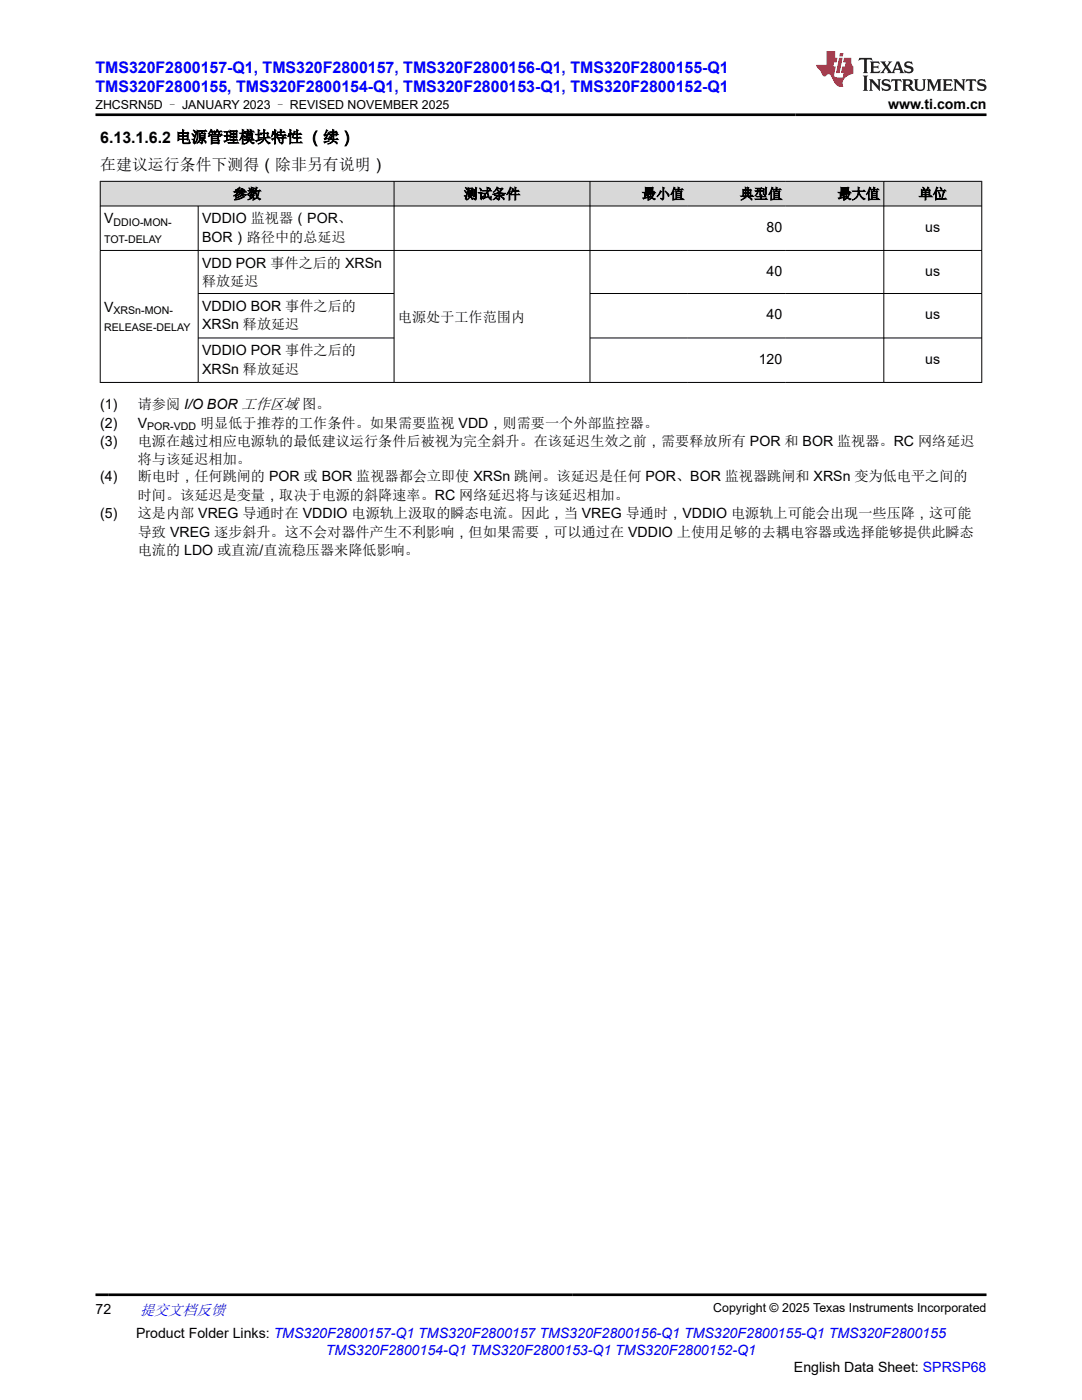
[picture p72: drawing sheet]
<svg xmlns="http://www.w3.org/2000/svg" width="216mm" height="279mm" viewBox="0 0 216 279" stroke-linecap="round" stroke-linejoin="round" font-family="sans-serif">
<defs><g id="words">
<g font-size="3.2" fill="#00f">
<text x="19" y="14.5">TMS320F2800157-Q1, TMS320F2800157, TMS320F2800156-Q1, TMS320F2800155-Q1</text>
<text x="19" y="18.3">TMS320F2800155, TMS320F2800154-Q1, TMS320F2800153-Q1, TMS320F2800152-Q1</text>
</g>
<g font-size="3.2">
<text x="20" y="28.4">6.13.1.6.2 电源管理模块特性 （续）</text>
<text x="20" y="34">在建议运行条件下测得（除非另有说明）</text>
</g>
<text font-size="3" fill="#00f" x="27.9" y="262.4">提交文档反馈</text>
<g font-size="2.8">
<text x="177.2" y="21.7">www.ti.com.cn</text>
<text x="46.5" y="39.7">参数</text>
<text x="92.5" y="39.7">测试条件</text>
<text x="128.1" y="39.7">最小值</text>
<text x="147.6" y="39.7">典型值</text>
<text x="167.1" y="39.7">最大值</text>
<text x="183.3" y="39.7">单位</text>
<text x="20.8" y="44.6">V</text>
<text x="40.3" y="44.6">VDDIO 监视器（POR、</text>
<text x="153" y="46.3">80</text>
<text x="184.6" y="46.3">us</text>
<text x="40.3" y="48.3">BOR）路径中的总延迟</text>
<text x="40.3" y="53.5">VDD POR 事件之后的 XRSn</text>
<text x="40.3" y="57.1">释放延迟</text>
<text x="153" y="55">40</text>
<text x="184.6" y="55">us</text>
<text x="20.8" y="62.2">V</text>
<text x="40.3" y="62">VDDIO BOR 事件之后的</text>
<text x="40.3" y="65.7">XRSn 释放延迟</text>
<text x="79.4" y="64.2">电源处于工作范围内</text>
<text x="153" y="63.7">40</text>
<text x="184.6" y="63.7">us</text>
<text x="40.3" y="70.9">VDDIO POR 事件之后的</text>
<text x="40.3" y="74.6">XRSn 释放延迟</text>
<text x="151.4" y="72.6">120</text>
<text x="184.6" y="72.6">us</text>
<text x="20" y="81.7">(1)</text>
<text x="27.5" y="81.7">请参阅 I/O BOR 工作区域 图。</text>
<text x="20" y="85.3">(2)</text>
<text x="20" y="89">(3)</text>
<text x="27.5" y="85.3">V</text>
<text x="27.5" y="89">电源在越过相应电源轨的最低建议运行条件后被视为完全斜升。在该延迟生效之前，需要释放所有 POR 和 BOR 监视器。RC 网络延迟</text>
<text x="39.9" y="85.3">明显低于推荐的工作条件。如果需要监视 VDD，则需要一个外部监控器。</text>
<text x="27.5" y="92.7">将与该延迟相加。</text>
<text x="20" y="96.1">(4)</text>
<text x="27.5" y="96.1">断电时，任何跳闸的 POR 或 BOR 监视器都会立即使 XRSn 跳闸。该延迟是任何 POR、BOR 监视器跳闸和 XRSn 变为低电平之间的</text>
<text x="27.5" y="99.7">时间。该延迟是变量，取决于电源的斜降速率。RC 网络延迟将与该延迟相加。</text>
<text x="20" y="103.4">(5)</text>
<text x="27.5" y="103.4">这是内部 VREG 导通时在 VDDIO 电源轨上汲取的瞬态电流。因此，当 VREG 导通时，VDDIO 电源轨上可能会出现一些压降，这可能</text>
<text x="27.5" y="107.1">导致 VREG 逐步斜升。这不会对器件产生不利影响，但如果需要，可以通过在 VDDIO 上使用足够的去耦电容器或选择能够提供此瞬态</text>
<text x="27.5" y="110.8">电流的 LDO 或直流/直流稳压器来降低影响。</text>
<text x="19" y="262.1">72</text>
<text x="27.2" y="266.9">Product Folder Links: TMS320F2800157-Q1 TMS320F2800157 TMS320F2800156-Q1 TMS320F2800155-Q1 TMS320F2800155</text>
<text x="158.4" y="273.7">English Data Sheet: SPRSP68</text>
</g>
<text font-size="2.8" fill="#00f" x="65" y="270.3">TMS320F2800154-Q1 TMS320F2800153-Q1 TMS320F2800152-Q1</text>
<g font-size="2.5">
<text x="19.1" y="21.8">ZHCSRN5D – JANUARY 2023 – REVISED NOVEMBER 2025</text>
<text x="142.3" y="261.8">Copyright © 2025 Texas Instruments Incorporated</text>
</g>
<g font-size="2.1">
<text x="22.6" y="45.1">DDIO-MON-</text>
<text x="20.8" y="48.5">TOT-DELAY</text>
<text x="22.6" y="62.8">XRSn-MON-</text>
<text x="20.8" y="66.1">RELEASE-DELAY</text>
<text x="29.4" y="85.9">POR-VDD</text>
</g>
</g></defs>
<g fill="#d8d8d8">
<path d="M20 36.2h175.9v4.9h-175.9z" fill-rule="evenodd"/>
<path d="M20.1 36.3h58.5v4.7h-58.5z" fill-rule="evenodd"/>
<path d="M78.7 36.3h39v4.7h-39z" fill-rule="evenodd"/>
<path d="M117.8 36.3h19.5v4.7h-19.5z" fill-rule="evenodd"/>
<path d="M137.3 36.3h19.5v4.7h-19.5z" fill-rule="evenodd"/>
<path d="M156.8 36.3h19.5v4.7h-19.5z" fill-rule="evenodd"/>
<path d="M176.4 36.3h19.4v4.7h-19.4z" fill-rule="evenodd"/>
</g>
<g fill="none" stroke="#000" stroke-width=".2">
<path d="M19.9 36.2h176.1M20 36.1v40.3M78.6 36.1v40.3M117.7 36.1v40.3M176.4 36.1v40.3M195.9 36.1v40.3M19.9 41.1h176.1M19.9 50h176.1M39.5 41.1v35.3M39.5 58.6h39.2M117.7 58.6h78.3M39.5 67.4h39.2"/>
<path d="M117.7 67.4h78.3M196 76.3h-176.1"/>
</g>
<path d="M171.5 11.6l-.2 .5 .5-.2h.6v.1v2.2l-.2 .4h1l-.2-.4v-2.2v-.1h.5l.6 .2-.2-.5zM173.6 12.3l.2 .4v1.5l-.2 .4h1.9l.1-.6a1.08 1.08 0 0 1-1.3 .2v-.7h.6l.4 .2v-.7l-.4 .2h-.6v-.5l.2-.2a1 1 0 0 1 1 .3l-.1-.5zM175.7 12.3l.9 1.1-1 1.2h.9l-.2-.2 .5-.8 .4 .8-.2 .2h1.6l-.2-.2 .2-.5h.9l.1 .5-.1 .2h.9l-.2-.3-.8-2h-.5l-.9 2.2-.9-1.1 .9-1.1h-.8l.2 .2-.4 .6-.4-.6 .2-.2zM179 12.7l.4 1h-.7zM180.7 12.4a.65 .65 0 0 0-.2 .7 .65 .65 0 0 0 .6 .5l.6 .1 .1 .3a.79 .79 0 0 1-.7 .4 .79 .79 0 0 1-.7-.5l.1 .7 .2-.1a.93 .93 0 0 0 1.1 .1 .93 .93 0 0 0 .4-1 1.46 1.46 0 0 0-1.2-.6l-.1-.3a1.09 1.09 0 0 1 1.2 .2l-.2-.6-.1 .1-.5-.2zM172.2 15.1l.2 .4v2.2l-.2 .4h1l-.2-.4v-2.2l.2-.4zM173.4 15.8l.2 .4v1.5l-.2 .4h.8l-.3-.4 .1-1.3 1.6 1.8v-2l.2-.4h-.7l.1 .2 .1 1.1-1.2-1.3zM176.2 15.9a.65 .65 0 0 0-.2 .8 .65 .65 0 0 0 .6 .4l.6 .2 .1 .2a.79 .79 0 0 1-.7 .4 .79 .79 0 0 1-.7-.5l.1 .7 .2-.1a.93 .93 0 0 0 1.1 .1 .93 .93 0 0 0 .4-.9 1.46 1.46 0 0 0-1.2-.6l-.1-.4a1.09 1.09 0 0 1 1.2 .2l-.1-.6-.2 .1-.5-.1zM177.9 15.8l-.1 .6a.63 .63 0 0 1 .8-.3v1.6l-.3 .4h1l-.2-.4v-1.6a.66 .66 0 0 1 .8 .3l-.1-.6zM180 15.8l.2 .4v1.5l-.2 .4h1l-.2-.2-.1-.7h.5l.1 .2a.79 .79 0 0 0 1.2 .6l-1-.9a.61 .61 0 0 0 .6-.6 .61 .61 0 0 0-.5-.7zM180.8 16.1h.1a.47 .47 0 0 1 .5 .1 .47 .47 0 0 1 .1 .5l-.1 .1-.7 .1zM182.3 15.8l.2 .2a2.27 2.27 0 0 0 .4 2 1.04 1.04 0 0 0 1.7-.7v-1.3l.2-.2h-.8l.2 .4v1.1a.6 .6 0 0 1-.6 .6 .6 .6 0 0 1-.6-.6v-1.1l.3-.4zM184.9 15.8l.2 .4v1.5l-.2 .4h.8l-.3-.4v-1.4l.9 1.9 .9-1.9v1.4l-.3 .4h1l-.2-.4v-1.5l.2-.4h-.8l-.7 1.5-.6-1.5zM188.1 15.8l.2 .4v1.5l-.2 .4h1.9l.1-.6a1.09 1.09 0 0 1-1.3 .2v-.7h.6l.4 .2v-.6l-.4 .2h-.6v-.6l.2-.1a1.01 1.01 0 0 1 1 .3l-.1-.6zM190.2 15.8l.3 .4v1.5l-.3 .4h.8l-.2-.4v-1.3l1.6 1.8v-2l.2-.4h-.7l.2 .2v1.1l-1.2-1.3zM192.8 15.8l-.1 .6a.63 .63 0 0 1 .8-.3v1.6l-.3 .4h1l-.2-.4v-1.6a.66 .66 0 0 1 .8 .3l-.1-.6zM195.2 15.9a.65 .65 0 0 0-.2 .8 .65 .65 0 0 0 .6 .4l.6 .2 .2 .2a.79 .79 0 0 1-.7 .4 .79 .79 0 0 1-.7-.5l.1 .7 .2-.1a.93 .93 0 0 0 1 .1 .93 .93 0 0 0 .5-.9 1.46 1.46 0 0 0-1.3-.6v-.4a1.09 1.09 0 0 1 1.2 .2l-.2-.6-.2 .1-.5-.1z" fill="#231f20"/>
<path d="M164.9 10.2v2.8h-2l.1 .3 .8 1a.95 .95 0 0 0 1 .9 .59 .59 0 0 1 .5-.4 .59 .59 0 0 1 .5 .4l.4 .7a1.59 1.59 0 0 0 2.1 1.4 1.61 1.61 0 0 1 1-2.3l1-.3-.1-1.5a1.59 1.59 0 0 1-.3-1.7h-1.5l-.2 .9h.6l-.2 .9h-.5l-.2 1v.2l.4 .1-.1 .9h-.7a.73 .73 0 0 1-1-.7l.3-1.5h-.5l.1-.9h.5l.2-.9h-.5v-1.3zM167.4 11.5l-.6 3.1h.7l.6-3.1zM167.6 10.6l-.1 .6h.7l.1-.6z" fill="#ed1c24"/>
<path d="M19 22.9h177.8M19 258.4h177.8" fill="none" stroke="#000" stroke-width=".53"/>
<use href="#words"/>
</svg>
